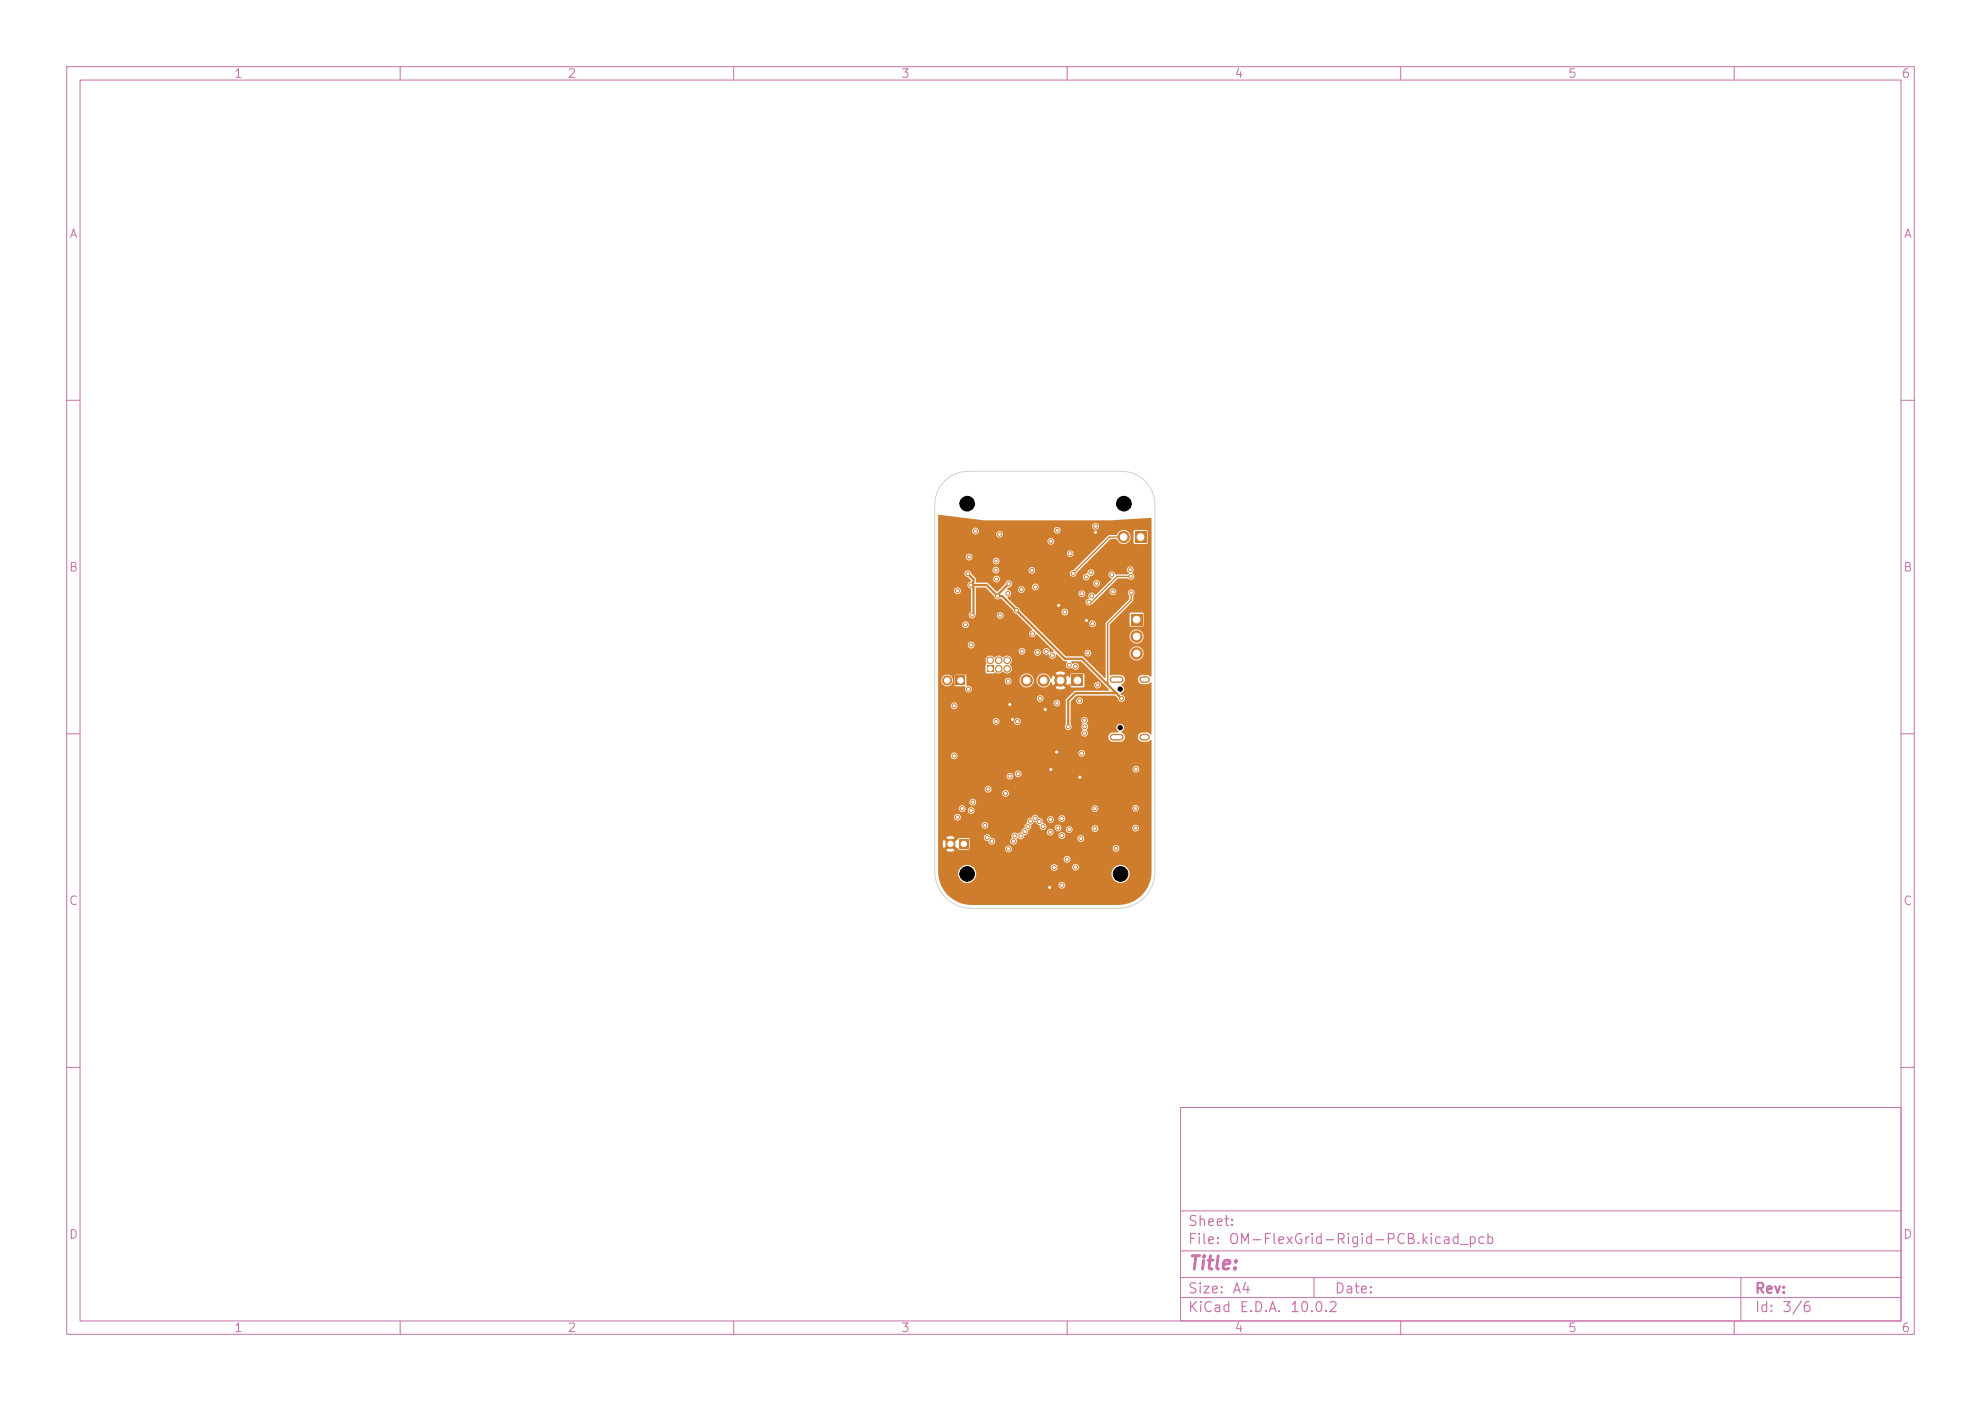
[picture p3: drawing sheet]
<svg xmlns="http://www.w3.org/2000/svg" width="297mm" height="210mm" viewBox="0 0 297 210" stroke-linecap="round" stroke-linejoin="round" font-family="sans-serif">
<defs><g id="words">
<text font-size="2" fill="#c872ab" x="178" y="190.8">Title:</text>
<g font-size="1.5" fill="#c872ab">
<text x="178" y="184.2">Sheet:</text>
<text x="178" y="186.9">File:</text>
<text x="184.1" y="186.9">OM-FlexGrid-Rigid-PCB.kicad_pcb</text>
<text x="178" y="197.1">KiCad</text>
<text x="178" y="194.3">Size:</text>
<text x="184.7" y="194.3">A4</text>
<text x="185.7" y="197.1">E.D.A.</text>
<text x="193.3" y="197.1">10.0.2</text>
<text x="200" y="194.3">Date:</text>
<text x="263" y="194.3">Rev:</text>
<text x="263" y="197.1">Id:</text>
<text x="267.1" y="197.1">3/6</text>
</g>
<g font-size="1.3" fill="#c872ab">
<text x="35" y="12">1</text>
<text x="85" y="12">2</text>
<text x="135" y="12">3</text>
<text x="185" y="12">4</text>
<text x="235" y="12">5</text>
<text x="285" y="12">6</text>
<text x="10.3" y="36">A</text>
<text x="285.4" y="36">A</text>
<text x="10.3" y="86">B</text>
<text x="285.3" y="86">B</text>
<text x="10.3" y="136">C</text>
<text x="285.3" y="136">C</text>
<text x="10.3" y="186">D</text>
<text x="285.3" y="186">D</text>
<text x="35" y="200">1</text>
<text x="85" y="200">2</text>
<text x="135" y="200">3</text>
<text x="185" y="200">4</text>
<text x="235" y="200">5</text>
<text x="285" y="200">6</text>
</g>
</g></defs>
<g fill="none" stroke="#c872ab" stroke-width=".15">
<path d="M10 10h277v190h-277zM12 12h273v186h-273zM60 10v2M110 10v2M160 10v2M210 10v2M260 10v2M10 60h2M285 60h2M10 110h2M285 110h2M10 160h2"/>
<path d="M177 166h108v32h-108zM285 160h2M60 198v2M110 198v2M160 198v2M177 194.5h108M177 191.5h108M177 187.5h108M177 181.5h108M197 191.5v3M210 198v2M260 198v2"/>
<path d="M261 191.5v6.5"/>
</g>
<path d="M148 99.8h1v1h-1z" fill="#ce7d2c"/>
<g fill="#ce7d2c" stroke="#ce7d2c" stroke-width=".15">
<circle cx="148.5" cy="99" r=".5"/>
<circle cx="149.7" cy="100.3" r=".5"/>
<circle cx="149.7" cy="99" r=".5"/>
<circle cx="151" cy="100.3" r=".5"/>
<circle cx="151" cy="99" r=".5"/>
</g>
<path d="M143.8 125.8h1.4v1.4h-1.4z" fill="#ce7d2c"/>
<circle cx="142.5" cy="126.5" r=".67" fill="#ce7d2c" stroke="#ce7d2c" stroke-width=".15"/>
<path d="M170.1 79.7h1.7v1.7h-1.7z" fill="#ce7d2c"/>
<circle cx="168.5" cy="80.5" r=".85" fill="#ce7d2c" stroke="#ce7d2c" stroke-width=".15"/>
<path d="M160.7 101.2h1.7v1.7h-1.7z" fill="#ce7d2c"/>
<g fill="#ce7d2c" stroke="#ce7d2c" stroke-width=".15">
<circle cx="159" cy="102" r=".85"/>
<circle cx="156.5" cy="102" r=".85"/>
<circle cx="153.9" cy="102" r=".85"/>
</g>
<path d="M166.9 110.5h1.1M166.9 101.9h1.1M171.3 110.5h.6M171.3 101.9h.6" fill="none" stroke="#ce7d2c" stroke-width="1"/>
<path d="M169.5 92h1.7v1.7h-1.7z" fill="#ce7d2c"/>
<g fill="#ce7d2c" stroke="#ce7d2c" stroke-width=".15">
<circle cx="170.4" cy="95.4" r=".85"/>
<circle cx="170.4" cy="97.9" r=".85"/>
</g>
<path d="M143.3 101.3h1.4v1.4h-1.4z" fill="#ce7d2c"/>
<g fill="#ce7d2c" stroke="#ce7d2c" stroke-width=".15">
<circle cx="142" cy="102" r=".67"/>
<circle cx="149.3" cy="85.4" r=".3"/>
<circle cx="149.3" cy="84.1" r=".3"/>
<circle cx="162.2" cy="89" r=".3"/>
<circle cx="160.5" cy="83" r=".3"/>
<circle cx="158.5" cy="105.4" r=".3"/>
<circle cx="170.2" cy="121.2" r=".3"/>
<circle cx="153.1" cy="88.4" r=".3"/>
<circle cx="159.2" cy="132.7" r=".3"/>
<circle cx="164.2" cy="124.2" r=".3"/>
<circle cx="154.7" cy="85.5" r=".3"/>
<circle cx="169.5" cy="85.4" r=".3"/>
<circle cx="159.6" cy="91.8" r=".3"/>
<circle cx="152.5" cy="108.2" r=".3"/>
<circle cx="151.2" cy="127.2" r=".3"/>
<circle cx="143.1" cy="113.3" r=".3"/>
<circle cx="162.2" cy="112.9" r=".3"/>
<circle cx="143.1" cy="105.8" r=".3"/>
<circle cx="155.9" cy="104.7" r=".3"/>
<circle cx="158.5" cy="79.5" r=".3"/>
<circle cx="157.5" cy="81.1" r=".3"/>
<circle cx="149.9" cy="92.3" r=".3"/>
<circle cx="170.3" cy="115.3" r=".3"/>
<circle cx="164.2" cy="121.2" r=".3"/>
<circle cx="164.2" cy="78.9" r=".3"/>
<circle cx="143.5" cy="122.5" r=".3"/>
<circle cx="149.9" cy="80.1" r=".3"/>
<circle cx="145.2" cy="103.3" r=".3"/>
<circle cx="143.5" cy="88.5" r=".3"/>
<circle cx="170.2" cy="124.2" r=".3"/>
<circle cx="150.8" cy="118.9" r=".3"/>
<circle cx="161.9" cy="105.1" r=".3"/>
<circle cx="146.2" cy="79.6" r=".3"/>
<circle cx="145.3" cy="83.5" r=".3"/>
<circle cx="162.6" cy="108.9" r=".3"/>
<circle cx="162" cy="125.7" r=".3"/>
<circle cx="149.5" cy="89.4" r=".3"/>
<circle cx="145.8" cy="92.2" r=".3"/>
<circle cx="160.2" cy="109" r=".3"/>
<circle cx="169.6" cy="88.8" r=".3"/>
<circle cx="151.2" cy="87.5" r=".3"/>
<circle cx="168.2" cy="104.7" r=".3"/>
<circle cx="145.5" cy="87.7" r=".3"/>
<circle cx="152.4" cy="91.5" r=".3"/>
<circle cx="145.1" cy="86" r=".3"/>
<circle cx="149.4" cy="108.2" r=".3"/>
<circle cx="161.9" cy="116.5" r=".3"/>
<circle cx="158.4" cy="112.7" r=".3"/>
<circle cx="158.7" cy="90.8" r=".3"/>
<circle cx="156.7" cy="106.3" r=".3"/>
<circle cx="162.9" cy="93" r=".3"/>
<circle cx="151.8" cy="107.8" r=".3"/>
<circle cx="157.4" cy="133" r=".3"/>
<circle cx="157.5" cy="115.4" r=".3"/>
<circle cx="164.2" cy="79.8" r=".3"/>
<circle cx="151.4" cy="105.6" r=".3"/>
<circle cx="153.2" cy="97.6" r=".3"/>
<circle cx="145.6" cy="121.5" r=".3"/>
<circle cx="155.5" cy="97.8" r=".3"/>
<circle cx="156.9" cy="97.7" r=".3"/>
<circle cx="145.8" cy="120.2" r=".3"/>
<circle cx="157.8" cy="98.3" r=".3"/>
<circle cx="147.7" cy="123.7" r=".3"/>
<circle cx="151.2" cy="102.1" r=".3"/>
<circle cx="154.8" cy="95" r=".3"/>
<circle cx="144.2" cy="121.2" r=".3"/>
<circle cx="149.4" cy="86.8" r=".3"/>
<circle cx="155.2" cy="88" r=".3"/>
<circle cx="167.3" cy="127.2" r=".3"/>
<circle cx="161.2" cy="130" r=".3"/>
<circle cx="144.8" cy="93.7" r=".3"/>
<circle cx="160.9" cy="86" r=".3"/>
<circle cx="164.6" cy="102.7" r=".3"/>
<circle cx="163.2" cy="90.3" r=".3"/>
<circle cx="169.6" cy="86.4" r=".3"/>
<circle cx="158" cy="130.1" r=".3"/>
<circle cx="151.9" cy="126.1" r=".3"/>
<circle cx="152.2" cy="125.3" r=".3"/>
<circle cx="153" cy="125.3" r=".3"/>
<circle cx="153.6" cy="124.6" r=".3"/>
<circle cx="154.1" cy="123.9" r=".3"/>
<circle cx="154.5" cy="123.1" r=".3"/>
<circle cx="155.2" cy="122.7" r=".3"/>
<circle cx="155.8" cy="123.2" r=".3"/>
<circle cx="156.4" cy="123.9" r=".3"/>
<circle cx="157.5" cy="122.8" r=".3"/>
<circle cx="157.5" cy="124.8" r=".3"/>
<circle cx="159.2" cy="122.7" r=".3"/>
<circle cx="158.6" cy="124.1" r=".3"/>
<circle cx="159.2" cy="125.2" r=".3"/>
<circle cx="160.3" cy="124.4" r=".3"/>
<circle cx="160" cy="128.8" r=".3"/>
<circle cx="162.6" cy="108" r=".3"/>
<circle cx="162.6" cy="109.9" r=".3"/>
<circle cx="151.1" cy="89" r=".3"/>
<circle cx="163.8" cy="93.5" r=".3"/>
<circle cx="148.2" cy="118.3" r=".3"/>
<circle cx="162.9" cy="86.5" r=".3"/>
<circle cx="163.6" cy="85.8" r=".3"/>
<circle cx="152.6" cy="116" r=".3"/>
<circle cx="148" cy="125.5" r=".3"/>
<circle cx="148.7" cy="126.1" r=".3"/>
<circle cx="151.4" cy="116.4" r=".3"/>
<circle cx="164.4" cy="87.4" r=".3"/>
<circle cx="160.3" cy="99.7" r=".3"/>
<circle cx="166.7" cy="86.1" r=".3"/>
<circle cx="161.2" cy="99.9" r=".3"/>
<circle cx="163.1" cy="97.9" r=".3"/>
<circle cx="166.9" cy="88.7" r=".3"/>
<circle cx="163.7" cy="89.3" r=".3"/>
<circle cx="145.6" cy="96.7" r=".3"/>
</g>
<path d="M145.1 86l.8 .9v.4l-.4 .4h2.4l1.6 1.7M145.7 87.9l.2 .2v3.9l-.2 .2M149.5 89.4h.7l9.5 9.4h2.5l6 5.9M151.2 87.5l-1.7 1.7v.2M167.4 103.9h-6.1l-1.2 1.1v4" fill="none" stroke="#ce7d2c" stroke-width=".33"/>
<path d="M145.5 87.7l.2 .2M168.5 80.5h-2.2l-5.4 5.5M169.5 86.4h-2l-3.9 3.9h-.4M169.6 88.9v1.1l-3.5 3.5v9.1l2.1 2.1" fill="none" stroke="#ce7d2c" stroke-width=".2"/>
<path d="M140.7 77.2l6.8 .8h19l6.1-.4v23.7l-.1 .1-.5-.2h-.9a.7 .7 0 0 0-.5 .7 .7 .7 0 0 0 .6 .7l.9-.1 .4-.2 .1 .1v7.6l-.1 .1-.5-.3h-.9a.7 .7 0 0 0-.5 .8 .7 .7 0 0 0 .6 .6h.9l.4-.3 .1 .1v19.7a5 5 0 0 1-5 4.9h-22a5 5 0 0 1-4.5-3h17.6v.2a.5 .5 0 0 0 .8 .3 .5 .5 0 0 0 0-.8 .5 .5 0 0 0-.8 .3h-17.6l-.3-.7-.1-1h2.9a1.35 1.35 0 0 0 1.4 1.5 1.35 1.35 0 0 0 1.4-1.5h20.2v.2a1.35 1.35 0 0 0 2.1 1.1 1.35 1.35 0 0 0 0-2.4 1.35 1.35 0 0 0-2.1 1.1h-20.2l-.1-.4-.4-.5h11.6v.1a.5 .5 0 0 0 .6 .4 .5 .5 0 0 0 .4-.6h2.2v.2a.5 .5 0 0 0 .8 .3 .5 .5 0 0 0 0-.8 .5 .5 0 0 0-.8 .3h-2.2a.5 .5 0 0 0-.5-.4 .5 .5 0 0 0-.5 .5h-11.6a1.35 1.35 0 0 0-2.3 .9h-2.9v-2.2h18.8v.2a.5 .5 0 0 0 .7 .3 .5 .5 0 0 0 0-.8 .5 .5 0 0 0-.7 .3h-18.8v-2.3h.6l.2 .7 .6-.6 .2 .3 .2 .1-.6 .6a1.17 1.17 0 0 0 1.2 0l-.6-.6 .2-.1 .2-.3 .9 .9h1.4l.2-.2h5.3v.1a.5 .5 0 0 0 .6 .4 .5 .5 0 0 0 .4-.6h15.1v.1a.5 .5 0 0 0 .8 .4 .5 .5 0 0 0 0-.9 .5 .5 0 0 0-.8 .4h-15.1a.5 .5 0 0 0-.6-.4 .5 .5 0 0 0-.4 .5h-5.3v-1.4l-.2-.2h-1.5l-.8 .9-.2-.3-.2-.1 .6-.6h4.4v.1a.51 .51 0 0 0 .6 .5 .54 .54 0 0 0 .6 .5 .54 .54 0 0 0 .5-.6h2.2v.2a.53 .53 0 0 0 .8 .3 .53 .53 0 0 0 .2-.8l.2-.1a.62 .62 0 0 0 .6 .1 .62 .62 0 0 0 .4-.5 .51 .51 0 0 0 .6-.5h2.7v.1a.5 .5 0 0 0 .8 .4h1v.1a.5 .5 0 0 0 .8 .3h2v.2a.5 .5 0 0 0 .8 .3 .5 .5 0 0 0 0-.8 .5 .5 0 0 0-.8 .3h-2h.1a.5 .5 0 0 0-.2-.8 .5 .5 0 0 0-.7 .4h-.9a.5 .5 0 0 0-.1-.9 .5 .5 0 0 0-.8 .4h-2.7v-.3a.61 .61 0 0 0 .4-.8l.4-.4h.2l.3 .4 .4 .1a.52 .52 0 0 0 .3 .7 .52 .52 0 0 0 .7-.3h1.2v.1a.5 .5 0 0 0 .5 .4 .5 .5 0 0 0 .5-.3h.7v.1a.5 .5 0 0 0 .6 .4 .5 .5 0 0 0 .4-.7h2.9v.2a.5 .5 0 0 0 .6 .4 .5 .5 0 0 0 .3-.6h5.1v.1a.5 .5 0 0 0 .8 .4 .5 .5 0 0 0 0-.9 .5 .5 0 0 0-.8 .4l-5.1-.1a.5 .5 0 0 0-.5-.3 .5 .5 0 0 0-.4 .4h-2.9l-.1-.1a.5 .5 0 0 0-.5-.1 .5 .5 0 0 0-.4 .4h-.7v-.1a.5 .5 0 0 0-.4-.6 .5 .5 0 0 0-.6 .5h-1.2v-.1a.55 .55 0 0 0-.5-.6l-.2-.6h.8a.5 .5 0 0 0 .6 .5 .5 .5 0 0 0 .4-.7h.7v.2a.5 .5 0 0 0 .8 .3 .5 .5 0 0 0 0-.8 .5 .5 0 0 0-.8 .3h-.7l-.1-.1a.5 .5 0 0 0-.5-.1 .5 .5 0 0 0-.4 .4h-.8l-.5-.2a.57 .57 0 0 0-.5-.5 .57 .57 0 0 0-.6 .5 .59 .59 0 0 0-.6 .8 .65 .65 0 0 0-.4 .7 .68 .68 0 0 0-.5 .7l-.5 .2a.58 .58 0 0 0-.7-.1 .58 .58 0 0 0-.2 .8l-.3 .3h-2.2a.52 .52 0 0 0-.6-.4 .54 .54 0 0 0-.5-.5 .54 .54 0 0 0-.6 .4h-4.4l-.7-.2-.5 .2 .6 .6-.2 .1-.2 .3-.6-.6-.2 .5h-.6v-2.7h6.5v.1a.5 .5 0 0 0 .7 .4 .5 .5 0 0 0 0-.9 .5 .5 0 0 0-.7 .4h-6.5v-1.3h2.3v.2a.5 .5 0 0 0 .8 .3 .5 .5 0 0 0 0-.8 .5 .5 0 0 0-.8 .3h-2.3v-1.3h3v.2a.5 .5 0 0 0 .5 .4 .5 .5 0 0 0 .5-.3h.4v.2a.5 .5 0 0 0 .7 .4 .5 .5 0 0 0 .2-.9h17.7v.2a.5 .5 0 0 0 .6 .4 .5 .5 0 0 0 .3-.6h5.1v.1a.5 .5 0 0 0 .8 .4 .5 .5 0 0 0 0-.9 .5 .5 0 0 0-.8 .4h-5.1v-.1a.5 .5 0 0 0-.5-.3 .5 .5 0 0 0-.4 .4h-17.8a.5 .5 0 0 0-.8 .3h-.4a.5 .5 0 0 0-.3-.7 .5 .5 0 0 0-.7 .4h-3v-.9h4.6v.1a.5 .5 0 0 0 .8 .4 .5 .5 0 0 0 0-.9 .5 .5 0 0 0-.8 .4h-4.6v-1.3h9.6v.1a.5 .5 0 0 0 .7 .4 .5 .5 0 0 0 0-.9 .5 .5 0 0 0-.7 .4h-9.6v-.7h6.9v.2a.5 .5 0 0 0 .8 .3 .5 .5 0 0 0 0-.8 .5 .5 0 0 0-.8 .3h-6.9v-1.9h10.2v.1a.5 .5 0 0 0 .8 .4 .5 .5 0 0 0 0-.9h.4v.2a.5 .5 0 0 0 .8 .3 .5 .5 0 0 0 0-.8 .5 .5 0 0 0-.8 .3h-.4a.5 .5 0 0 0-.8 .4h-10.2v-1.1h29.1v.2a.5 .5 0 0 0 .8 .3 .5 .5 0 0 0 0-.8 .5 .5 0 0 0-.8 .3h-29.1v-2h1.8v.2a.5 .5 0 0 0 .8 .3 .5 .5 0 0 0 0-.8h18.4v.1a.5 .5 0 0 0 .7 .4 .5 .5 0 0 0 0-.9 .5 .5 0 0 0-.7 .4l-18.5-.1a.5 .5 0 0 0-.7 .4h-1.8v-2.6h25.5l.1 .3 .4 .3h1.4a.72 .72 0 0 0 .6-.7 .72 .72 0 0 0-.6-.7v-.1a.59 .59 0 0 0 .4-.9 .59 .59 0 0 0-1-.1 .59 .59 0 0 0 .2 .9l-.1 .2-1.1 .1-.3 .3v.4h-25.5v-2.5h8.1a.5 .5 0 0 0 .5 .6 .5 .5 0 0 0 .6-.6h2.1v.1a.5 .5 0 0 0 .8 .4 .5 .5 0 0 0 0-.9 .5 .5 0 0 0-.8 .4h-2.1a.5 .5 0 0 0-.5-.5 .5 .5 0 0 0-.6 .5h-8.1v-2.4h1.8v.2a.5 .5 0 0 0 .9 .3 .5 .5 0 0 0-.2-.9h14.7v.2a.5 .5 0 0 0 .8 .3 .5 .5 0 0 0 0-.8 .5 .5 0 0 0-.8 .3h-14.7a.5 .5 0 0 0-.7 .4h-1.8v-1.1h14.7v.2a.5 .5 0 0 0 .8 .3 .5 .5 0 0 0 0-.8 .5 .5 0 0 0-.8 .3h-14.7v-2.7h.4v.2a.88 .88 0 0 0 1.3 .7 .88 .88 0 0 0 .1-1.5h.6l.1 1.5 1.5 .1 .1 .1a.52 .52 0 0 0 .3 .8 .52 .52 0 0 0 .6-.6 .52 .52 0 0 0-.7-.4l-.1-.8h5.7a.5 .5 0 0 0 .6 .6 .5 .5 0 0 0 .4-.7h1.3v.2a1.06 1.06 0 0 0 1.1 .9 1.06 1.06 0 0 0 1-1.1h.4v.2a1.07 1.07 0 0 0 1 .9 1.07 1.07 0 0 0 1.1-.7h.2l.2 .5 .6-.7 .4 .4-.7 .6a1.33 1.33 0 0 0 1.6 0l-.7-.6 .4-.4 .6 .7 .2-.3h.1l.1 .4 .2 .2h1.7l.2-.2v-.3h1.4a.51 .51 0 0 0 .7 .6 .51 .51 0 0 0 .2-.8 .51 .51 0 0 0-.8 .2h-1.5v-1.5l-.2-.2-1.8 .1-.2 .5h-.1l-.2-.3-.6 .7-.4-.4 .7-.6a1.33 1.33 0 0 0-1.6 0l.7 .6-.4 .4-.6-.7-.2 .5h-.2a1.06 1.06 0 0 0-1.1-.7 1.06 1.06 0 0 0-1 .9h-.4l-.1-.2a1.06 1.06 0 0 0-1.1-.8 1.06 1.06 0 0 0-.9 1h-1.3v-.1a.5 .5 0 0 0-.6-.2 .5 .5 0 0 0-.4 .4h-5.7v-.7l-.1-.2h-1.5l-.2 .2h-.6a.88 .88 0 0 0-1.4 .6h-.4v-2.9h7.1v.2a.34 .34 0 0 1 0 .5v1.2l1.2 .1 .3-.2a.9 .9 0 0 0 1.1-.1 .72 .72 0 0 0 1.1 0 .72 .72 0 0 0-.1-1.1 .75 .75 0 0 0 .1-1.1 .75 .75 0 0 0-1.1 .1l-.1-.1a.83 .83 0 0 0-1.2 .1 .72 .72 0 0 0-.9-.3 .72 .72 0 0 0-.4 .7h-7.1v-1.4h12v.1a.5 .5 0 0 0 .5 .4 .5 .5 0 0 0 .5-.4h1.3v.2a.5 .5 0 0 0 .8 .3 .5 .5 0 0 0 0-.8 .5 .5 0 0 0-.8 .3h-1.3a.5 .5 0 0 0-.4-.6 .5 .5 0 0 0-.6 .5h-12v-1h4.4v.2a.5 .5 0 0 0 .8 .3 .5 .5 0 0 0 0-.8 .5 .5 0 0 0-.8 .3h-4.4v-3h3.5v.1a.5 .5 0 0 0 .8 .4 .5 .5 0 0 0 0-.9 .5 .5 0 0 0-.8 .4h-3.5v-5.1h2.3v.1a.5 .5 0 0 0 .8 .4 .5 .5 0 0 0 0-.9 .5 .5 0 0 0-.8 .4h-2.3v-2.6h3.9l.1 .4 .4 .2 .4 .5v.2a.51 .51 0 0 0-.5 .5 .51 .51 0 0 0 .5 .5l.1 .1v3.4a.51 .51 0 0 0-.1 .9 .51 .51 0 0 0 .8-.4h3.1v.1a.5 .5 0 0 0 .8 .4 .5 .5 0 0 0 0-.9 .5 .5 0 0 0-.8 .4h-3.1v-4.1h1.5l1.2 1.3a.5 .5 0 0 0 .9 .3l.2 .1 1.8 1.7 .1 .3 .4 .2 2.3 2.4a.55 .55 0 0 0-.2 1 .55 .55 0 0 0 .9-.3l2.6 2.5-.2 .1-.3 .1h-.1a.51 .51 0 0 0-.6-.7 .51 .51 0 0 0-.4 .8 .51 .51 0 0 0 .8 .2h.1a.52 .52 0 0 0 .5 .7 .52 .52 0 0 0 .5-.7h.2l.9 .9 .5 .1 .1 .2a.55 .55 0 0 0-.1 .8 .55 .55 0 0 0 .8 0 .52 .52 0 0 0 .8 .3 .52 .52 0 0 0 .2-.8 .52 .52 0 0 0-.8-.1l-.3-.2v-.2h1.5l4.2 4.4h-.1l-5.2 .1-1.2 1.4v3.6a.51 .51 0 0 0 .1 .7 .51 .51 0 0 0 .7 0 .51 .51 0 0 0-.1-.7v-.7h1.6v.3l.2 .2-.2 .6 .2 .4a.54 .54 0 0 0-.1 .8 .54 .54 0 0 0 .8 0 .72 .72 0 0 0-.1-.8 .61 .61 0 0 0 0-1 .51 .51 0 0 0 0-.8 .51 .51 0 0 0-.8 .3h-1.6v-2.7l.2-.2h.6a.5 .5 0 0 0 .7 .5 .5 .5 0 0 0 .2-.8 .5 .5 0 0 0-.8 .2l-.1 .1h-.6l.8-.7h5.6l.5 .4a.51 .51 0 0 0 .6 .5 .51 .51 0 0 0 .5-.6 .51 .51 0 0 0-.6-.4l-.1-.2v-.1a.61 .61 0 0 0 .5-.6 .61 .61 0 0 0-.4-.6v-.1a.72 .72 0 0 0 .6-.8 .72 .72 0 0 0-.7-.6h-1.5h-.1v-3.4h2.9v.3a1.06 1.06 0 0 0 1.7 .7 1.06 1.06 0 0 0 0-1.7 1.06 1.06 0 0 0-1.7 .7h-2.9v-2.5h2.9v.2a1.06 1.06 0 0 0 1.7 .8 1.06 1.06 0 0 0 0-1.8 1.06 1.06 0 0 0-1.7 .8h-2.9v-1.6l1.6-1.7h1.3l.1 1.9h2l.1-1.9-.2-.2h-1.8l-.2 .2h-1.3l1.8-1.9 .1-.9a.52 .52 0 0 0 0-.7 .52 .52 0 0 0-.8 .1 .52 .52 0 0 0 .2 .7v.6l-3.5 3.5-.1 8.2h-.1l-3.2-3.1-2.5-.1-.6-.6h3.3v.2a.5 .5 0 0 0 .8 .3 .5 .5 0 0 0 0-.8 .5 .5 0 0 0-.8 .3h-3.3l-4.4-4.4h8.4v.2a.5 .5 0 0 0 .8 .3 .5 .5 0 0 0 0-.8 .5 .5 0 0 0-.8 .3h-8.4l-1.8-1.7h6v.1a.5 .5 0 0 0 .8 .4 .5 .5 0 0 0 0-.9 .5 .5 0 0 0-.8 .4h-6l-.4-.6-.3-.1-.8-.8h11.1a.61 .61 0 0 0 .5 .5 .61 .61 0 0 0 .6-.2l1.9-1.9h.6v.2a.5 .5 0 0 0 .8 .3 .5 .5 0 0 0 0-.8 .5 .5 0 0 0-.8 .3h-.6l1.9-1.9h1.6a.51 .51 0 0 0 .8 0 .51 .51 0 0 0-.2-.8v-.1a.51 .51 0 0 0-.1-.8 .51 .51 0 0 0-.8 .2 .51 .51 0 0 0 .4 .7l-.2 .2h-1.9a.52 .52 0 0 0-.5-.5 .52 .52 0 0 0-.5 .5 .52 .52 0 0 0 .4 .6v.1l-2.4 2.4a.56 .56 0 0 0-.8-.3 .56 .56 0 0 0-.2 .8l-.3 .1-.2 .4h-11.1l-.6-.6 .5-.3 .1-.4h10.1a.5 .5 0 0 0 .7 .6 .5 .5 0 0 0 .2-.8 .5 .5 0 0 0-.9 .1v.1h-10.1a.6 .6 0 0 0-.6-.5v-.1h1.6v.1a.5 .5 0 0 0 .8 .4 .5 .5 0 0 0-.1-.9h1.4v.1a.5 .5 0 0 0 .8 .4 .5 .5 0 0 0 0-.8 .5 .5 0 0 0-.8 .3h-1.4a.5 .5 0 0 0-.7 .4h-1.6l.3-.3a.5 .5 0 0 0 .4-.6h12.2v.1a.5 .5 0 0 0 .8 .4 .5 .5 0 0 0 0-.9 .5 .5 0 0 0-.8 .4h-12.2v-.1a.5 .5 0 0 0-.5-.3 .5 .5 0 0 0-.5 .4l-1.2 1.3-1.5-1.3-1.6-.1-.1-.1v-.5h2.6v.2a.5 .5 0 0 0 .8 .3 .5 .5 0 0 0 0-.8 .5 .5 0 0 0-.8 .3h-2.6l-.7-.7a.5 .5 0 0 0-.5-.5 .5 .5 0 0 0-.5 .4h-3.9v-.5h8.1v.1a.5 .5 0 0 0 .5 .5 .5 .5 0 0 0 .5-.6h4.4v.2a.5 .5 0 0 0 .8 .3h5.4v.1a.5 .5 0 0 0 .6 .4h1.3v.2a.52 .52 0 0 0 .6 .4 .52 .52 0 0 0 .5-.6h.2a.51 .51 0 0 0 .4-.6 .51 .51 0 0 0-.6-.5 .51 .51 0 0 0-.4 .6l-.5 .2-.2 .3h-1.3a.61 .61 0 0 0 .4-.6l5-5 1.1 .1a1.05 1.05 0 0 0 1.6 .4 1.05 1.05 0 0 0-.1-1.7h.9v1.8l.2 .1 1.8 .1 .1-.2 .1-1.8-.2-.1-1.8-.1-.2 .2h-.9a1.18 1.18 0 0 0-1.6 .6l-1.2 .1-5.2 5.1a.61 .61 0 0 0-.6 .5h-5.4l.1-.1a.5 .5 0 0 0-.2-.8 .5 .5 0 0 0-.7 .4h-4.4a.5 .5 0 0 0-.5-.5 .5 .5 0 0 0-.5 .5h-8.1v-1.4h8.1v.2a.5 .5 0 0 0 .8 .3 .5 .5 0 0 0 0-.8 .5 .5 0 0 0-.8 .3h-8.1v-.6h4.1v.2a.5 .5 0 0 0 .8 .3 .5 .5 0 0 0 0-.8 .5 .5 0 0 0-.8 .3h-4.1v-.5h19.2v.2a.5 .5 0 0 0 .8 .3 .5 .5 0 0 0 0-.8 .5 .5 0 0 0-.8 .3h-19.2v-1.8h16.3v.1a.5 .5 0 0 0 .8 .4 .5 .5 0 0 0 0-.9 .5 .5 0 0 0-.8 .4h-16.3v-1.6h5v.2a.5 .5 0 0 0 .8 .3h2.8v.2a.5 .5 0 0 0 .8 .3 .5 .5 0 0 0 0-.8 .5 .5 0 0 0-.8 .3h-2.8l.2-.2v-.4h11.3a.51 .51 0 0 0 .6 .6 .51 .51 0 0 0 .3-.8 .51 .51 0 0 0-.9 .2h-11.3v-.1a.5 .5 0 0 0-.6-.2 .5 .5 0 0 0-.4 .4h-5v-.7h23v.2a.5 .5 0 0 0 .8 .3 .5 .5 0 0 0 0-.8 .5 .5 0 0 0-.8 .3h-23z" fill="#ce7d2c"/>
<path d="M141.6 72.1a5 5 0 0 1 3.6-1.4h23a5 5 0 0 1 4.9 5l.1 54.9a5.5 5.5 0 0 1-5.6 5.6h-22a5.5 5.5 0 0 1-5.5-5.5l.1-55a5 5 0 0 1 1.4-3.6z" fill="none" stroke="#d0d2cd" stroke-width=".15"/>
<g fill="#fff" stroke="#fff" stroke-width=".15">
<circle cx="149.3" cy="85.5" r=".15"/>
<circle cx="149.4" cy="84.1" r=".15"/>
<circle cx="162.2" cy="89" r=".15"/>
<circle cx="160.4" cy="83" r=".15"/>
<circle cx="158.4" cy="105.4" r=".15"/>
<circle cx="170.2" cy="121.1" r=".15"/>
<circle cx="153.1" cy="88.4" r=".15"/>
<circle cx="159.2" cy="132.7" r=".15"/>
<circle cx="164.2" cy="124.2" r=".15"/>
<circle cx="154.7" cy="85.5" r=".15"/>
<circle cx="169.4" cy="85.4" r=".15"/>
<circle cx="159.7" cy="91.7" r=".15"/>
<circle cx="152.5" cy="108.2" r=".15"/>
<circle cx="151.2" cy="127.3" r=".15"/>
<circle cx="143" cy="113.3" r=".15"/>
<circle cx="162.2" cy="112.9" r=".15"/>
<circle cx="143" cy="105.8" r=".15"/>
<circle cx="156" cy="104.7" r=".15"/>
<circle cx="158.5" cy="79.5" r=".15"/>
<circle cx="157.5" cy="81.2" r=".15"/>
<circle cx="150" cy="92.2" r=".15"/>
<circle cx="170.3" cy="115.3" r=".15"/>
<circle cx="164.2" cy="121.2" r=".15"/>
<circle cx="164.2" cy="78.9" r=".15"/>
<circle cx="143.5" cy="122.5" r=".15"/>
<circle cx="149.8" cy="80.1" r=".15"/>
<circle cx="145.2" cy="103.3" r=".15"/>
<circle cx="143.6" cy="88.5" r=".15"/>
<circle cx="170.2" cy="124.1" r=".15"/>
<circle cx="150.8" cy="118.9" r=".15"/>
<circle cx="161.8" cy="105" r=".15"/>
<circle cx="146.3" cy="79.6" r=".15"/>
<circle cx="145.3" cy="83.5" r=".15"/>
<circle cx="162.6" cy="108.9" r=".15"/>
<circle cx="162.1" cy="125.7" r=".15"/>
<circle cx="149.5" cy="89.3" r=".15"/>
<circle cx="145.7" cy="92.2" r=".15"/>
<circle cx="160.1" cy="108.9" r=".15"/>
<circle cx="169.6" cy="88.9" r=".15"/>
<circle cx="151.2" cy="87.5" r=".15"/>
<circle cx="168.1" cy="104.7" r=".15"/>
<circle cx="145.5" cy="87.7" r=".15"/>
<circle cx="152.4" cy="91.5" r=".15"/>
<circle cx="145.1" cy="86" r=".15"/>
<circle cx="149.4" cy="108.1" r=".15"/>
<circle cx="161.9" cy="116.5" r=".15"/>
<circle cx="158.4" cy="112.7" r=".15"/>
<circle cx="158.7" cy="90.7" r=".15"/>
<circle cx="156.7" cy="106.3" r=".15"/>
<circle cx="162.9" cy="93" r=".15"/>
<circle cx="151.8" cy="107.9" r=".15"/>
<circle cx="157.4" cy="133" r=".15"/>
<circle cx="157.5" cy="115.3" r=".15"/>
<circle cx="164.2" cy="79.8" r=".15"/>
<circle cx="151.4" cy="105.6" r=".15"/>
<circle cx="153.2" cy="97.6" r=".15"/>
<circle cx="145.6" cy="121.5" r=".15"/>
<circle cx="155.5" cy="97.8" r=".15"/>
<circle cx="156.8" cy="97.6" r=".15"/>
<circle cx="145.8" cy="120.3" r=".15"/>
<circle cx="157.8" cy="98.2" r=".15"/>
<circle cx="147.7" cy="123.7" r=".15"/>
<circle cx="151.1" cy="102.1" r=".15"/>
<circle cx="154.8" cy="95" r=".15"/>
<circle cx="144.2" cy="121.2" r=".15"/>
<circle cx="149.4" cy="86.8" r=".15"/>
<circle cx="155.2" cy="88" r=".15"/>
<circle cx="167.3" cy="127.2" r=".15"/>
<circle cx="161.3" cy="130" r=".15"/>
<circle cx="144.7" cy="93.6" r=".15"/>
<circle cx="160.9" cy="85.9" r=".15"/>
<circle cx="164.5" cy="102.7" r=".15"/>
<circle cx="163.3" cy="90.2" r=".15"/>
<circle cx="169.5" cy="86.4" r=".15"/>
<circle cx="158.1" cy="130" r=".15"/>
<circle cx="152" cy="126.1" r=".15"/>
<circle cx="152.1" cy="125.3" r=".15"/>
<circle cx="153.1" cy="125.3" r=".15"/>
<circle cx="153.7" cy="124.6" r=".15"/>
<circle cx="154.1" cy="123.9" r=".15"/>
<circle cx="154.5" cy="123.1" r=".15"/>
<circle cx="155.2" cy="122.6" r=".15"/>
<circle cx="155.8" cy="123.1" r=".15"/>
<circle cx="156.4" cy="123.9" r=".15"/>
<circle cx="157.5" cy="122.8" r=".15"/>
<circle cx="157.4" cy="124.7" r=".15"/>
<circle cx="159.2" cy="122.7" r=".15"/>
<circle cx="158.6" cy="124.1" r=".15"/>
<circle cx="159.2" cy="125.3" r=".15"/>
<circle cx="160.3" cy="124.3" r=".15"/>
<circle cx="160" cy="128.8" r=".15"/>
<circle cx="162.6" cy="108" r=".15"/>
<circle cx="162.6" cy="109.9" r=".15"/>
<circle cx="151.1" cy="88.9" r=".15"/>
<circle cx="163.8" cy="93.5" r=".15"/>
<circle cx="148.2" cy="118.3" r=".15"/>
<circle cx="162.8" cy="86.5" r=".15"/>
<circle cx="163.5" cy="85.9" r=".15"/>
<circle cx="152.7" cy="116" r=".15"/>
<circle cx="148" cy="125.6" r=".15"/>
<circle cx="148.7" cy="126.1" r=".15"/>
<circle cx="151.4" cy="116.3" r=".15"/>
<circle cx="164.4" cy="87.5" r=".15"/>
<circle cx="160.3" cy="99.7" r=".15"/>
<circle cx="166.7" cy="86.2" r=".15"/>
<circle cx="161.2" cy="99.9" r=".15"/>
<circle cx="163.1" cy="97.9" r=".15"/>
<circle cx="166.8" cy="88.7" r=".15"/>
<circle cx="163.7" cy="89.3" r=".15"/>
<circle cx="145.6" cy="96.7" r=".15"/>
<circle cx="148.5" cy="100.3" r=".32"/>
<circle cx="148.5" cy="99" r=".32"/>
<circle cx="149.7" cy="100.3" r=".32"/>
<circle cx="149.7" cy="99" r=".32"/>
<circle cx="151" cy="100.3" r=".32"/>
<circle cx="151" cy="99" r=".32"/>
<circle cx="144.5" cy="126.5" r=".4"/>
<circle cx="142.5" cy="126.5" r=".4"/>
<circle cx="171" cy="80.5" r=".5"/>
<circle cx="168.5" cy="80.5" r=".5"/>
<circle cx="161.5" cy="102" r=".5"/>
<circle cx="159" cy="102" r=".5"/>
<circle cx="156.5" cy="102" r=".5"/>
<circle cx="153.9" cy="102" r=".5"/>
<circle cx="170.4" cy="92.9" r=".5"/>
<circle cx="170.4" cy="95.4" r=".5"/>
<circle cx="170.4" cy="97.9" r=".5"/>
<circle cx="144" cy="102" r=".4"/>
<circle cx="142" cy="102" r=".4"/>
</g>
<g fill="#000" stroke="#000" stroke-width=".15">
<circle cx="145" cy="75.5" r="1.1"/>
<circle cx="168.5" cy="75.5" r="1.1"/>
<circle cx="167.9" cy="109.1" r=".33"/>
<circle cx="167.9" cy="103.3" r=".33"/>
<circle cx="145" cy="131" r="1.1"/>
<circle cx="168" cy="131" r="1.1"/>
</g>
<path d="M166.9 110.5h1.1M166.9 101.9h1.1M171.3 110.5h.6M171.3 101.9h.6" fill="none" stroke="#fff" stroke-width=".6"/>
<use href="#words"/>
</svg>
